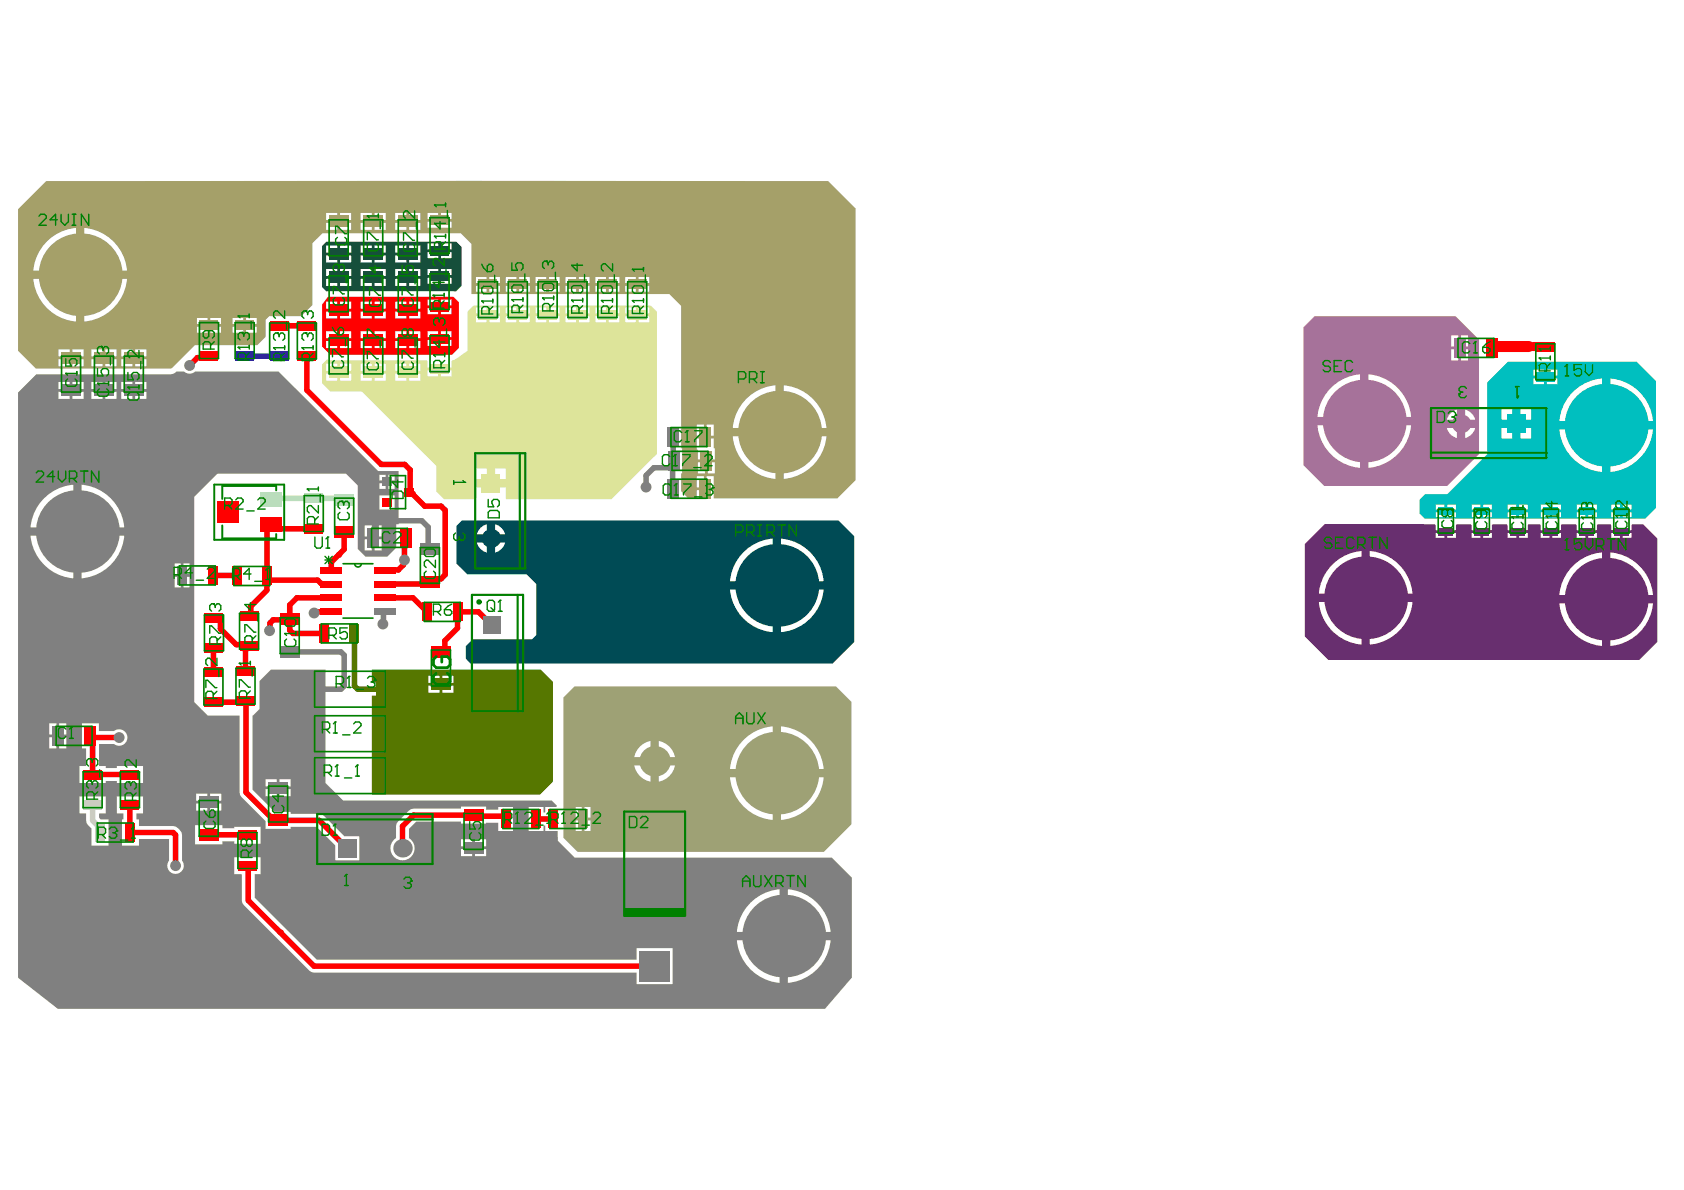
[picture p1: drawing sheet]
<svg xmlns="http://www.w3.org/2000/svg" width="297mm" height="210mm" viewBox="0 0 297 210" stroke-linecap="round" stroke-linejoin="round" font-family="sans-serif">
<path d="M3.2 69.2l3.2-3.2h23.7l.6-.1 .4-.4h1.4a1.44 1.44 0 0 0 1.9 0h14.7l17.6 17.6h3.6v9.4h-.4v4.1l-1.6 1.6h-3.8l-1.4-1.4v-11.2l-2.1-2h-22.6l-4.1 4v36.2l2.3 2.4h5.7v14l4.5 4.6v1.4h4.5v-.4h4.5l3.3 3.3v2.6h4.3v-4.2h-2.7l-3.9-3.9h-5.5v-.4h-2.8l-4-3.9v-13.1l1.3-1.1v-5l2-2h9.6v20l3.1 3.1h36.8l.9 .9-.1 .2h-1.9v1h-.3v-1h-2.6v4.3h2.6v-1h.3v1h2.2v1.7l3 3h45.3l3.6 3.5v17.6l-4.8 5.6h-135.3l-7-5.5zM23.8 67.4v1.2h2v-1.2zM18.6 67.4v1.2h2v-1.2zM12.8 67.4v1.2h1.9v-1.2zM16.1 67.4v1.2h2v-1.2zM21.4 67.4v1.2h2v-1.2zM10.3 67.4v1.2h2v-1.2zM23.8 69.1v1.3h2v-1.3zM21.4 69.1v1.3h2v-1.3zM18.6 69.1v1.3h2v-1.3zM16.1 69.1v1.3h2v-1.3zM12.8 69.1v1.3h1.9v-1.3zM10.3 69.1v1.3h2v-1.3zM68.5 83.7v1h1.1v-1zM66.9 83.7v1h1.1v-1zM68.5 85.2v1h1.1v-1zM66.9 85.2v1h1.1v-1zM66.9 87.4v2.5h2.7v-2.5zM14.4 85.5v7.5h7.5a8.2 8.2 0 0 0-7.5-7.5zM7.8 87.9a8.1 8.1 0 0 0-2.4 5.1h7.5v-7.5a8.2 8.2 0 0 0-5.1 2.4zM66.1 92.7v1.9h1.2v-1.9zM64.3 92.7v1.9h1.3v-1.9zM66.1 95.1v2h1.2v-2zM64.3 95.1v2h1.3v-2zM32.4 99.4v1.9h1v-1.9zM30.8 99.4v1.9h1.1v-1.9zM14.4 94.5v7.5a8.2 8.2 0 0 0 7.5-7.5zM5.4 94.5a8.2 8.2 0 0 0 7.5 7.5v-7.5zM32.4 101.7v1.9h1v-1.9zM30.8 101.7v1.9h1.1v-1.9zM10.4 127.6v2h1.3v-2zM8.7 127.6v2h1.2v-2zM14.5 127.6v4.4h.7v3.1h-1.2v3h4.6v-.3h2v.3h4.6v-3h-4.6v.4h-2v-.4h-1.1v-3.9h2.6a1.45 1.45 0 0 0 2-.1 1.45 1.45 0 0 0 0-2 1.45 1.45 0 0 0-2-.1h-2.7v-1.4zM10.4 130v2h1.3v-2zM8.7 130v2h1.2v-2zM49.3 137.5v1.2h2v-1.2zM46.8 137.5v1.2h2v-1.2zM49.3 139.2v1.2h2v-1.2zM46.8 139.2v1.2h2v-1.2zM37.1 140v1.2h1.9v-1.2zM34.6 140v1.2h2v-1.2zM37.1 141.7v1.3h1.9v-1.3zM34.6 141.7v1.3h2v-1.3zM70.2 144.9l-.3 .8v2.1a2.13 2.13 0 0 0-.5 3.2 2.13 2.13 0 0 0 3.2 0 2.13 2.13 0 0 0-.5-3.2v-1.6l1.3-1.3h7.9v.4h4.4v-.2h2.2v1.5h2.6v-4.3h-2.6v.5h-2.2v-.5h-4.4v.3h-8.3l-.9 .4zM34.4 145.6v3.3h4.8v-.5h2.1v.4h4.7v-3h-4.7v.3h-2.1v-.5zM14 140.5v3h1.2a2.28 2.28 0 0 0 .9 2.7v3h3v-4.7h-1.3l-.3-.2v-.8h1.1v-3zM83.8 148v1.3h1.9v-1.3zM81.3 148v1.3h2v-1.3zM83.8 149.8v1.2h1.9v-1.2zM81.3 149.8v1.2h2v-1.2zM20.6 140.5v3h1.2v1h-.3v4.7h3v-1.2h5.3v3.8a1.45 1.45 0 0 0 .2 2 1.45 1.45 0 0 0 1.9 0 1.45 1.45 0 0 0 .2-2v-4.5a1.9 1.9 0 0 0-1.6-1.6h-6v-1.2h-.4v-1h1.1v-3zM139 156.9v7.5h7.5a8.2 8.2 0 0 0-7.5-7.5zM132.4 159.2a8.1 8.1 0 0 0-2.4 5.2h7.5v-7.5a8.2 8.2 0 0 0-5.1 2.3zM139 165.8v7.6a8.2 8.2 0 0 0 7.5-7.6zM130 165.8a8.2 8.2 0 0 0 7.5 7.6v-7.6zM41.3 151.2v3h1.3v4.6l.4 .8 12 11.9 57.3 .1v2h6.3v-6.4h-6.3v2.1h-56.4l-11-10.9v-4.2h1.1v-3z" fill="#808080"/>
<path d="M3.2 36.9l4.9-5h138l4.8 4.9v47.9l-3.2 3.2h-21.8v-1.4h-3v1.4h-1.5l-1.2-1.3v-3.1h.1v-4.4h-.1v-25.1l-2.1-2.1h-35v-8.9l-1.8-1.8h-24.4l-1.8 1.7v10.9l-1.9 2h-5.7l-.6 .6v3l-1.5 1.5h-11l-4.3 4.1h-23.8l-3.1-3.1zM77.8 37.6v1h1.9v-1zM75.4 37.6v1h1.9v-1zM72.2 37.6v1.2h1.9v-1.2zM66.1 37.6v1.2h1.9v-1.2zM60 37.6v1.2h1.9v-1.2zM69.7 37.6v1.2h2v-1.2zM63.6 37.6v1.2h2v-1.2zM57.5 37.6v1.2h2v-1.2zM77.8 39.1v1.1h1.9v-1.1zM75.4 39.1v1.1h1.9v-1.1zM72.2 39.3v1.2h1.9v-1.2zM69.7 39.3v1.2h2v-1.2zM66.1 39.3v1.2h1.9v-1.2zM63.6 39.3v1.2h2v-1.2zM60 39.3v1.2h1.9v-1.2zM57.5 39.3v1.2h2v-1.2zM14.9 40.2v7.5h7.5a8.2 8.2 0 0 0-7.5-7.5zM8.3 42.6a8.1 8.1 0 0 0-2.4 5.1h7.5v-7.5a8.2 8.2 0 0 0-5.1 2.4zM112.6 48.9v1h1.9v-1zM107.4 48.9v1h1.9v-1zM102.1 48.9v1h1.9v-1zM96.8 48.9v1h1.9v-1zM91.6 48.9v1h1.9v-1zM86.3 48.9v1h1.9v-1zM110.3 48.9v1h1.9v-1zM105 48.9v1h1.9v-1zM83.9 48.9v1h1.9v-1zM99.7 48.9v1h1.9v-1zM94.5 48.9v1h1.9v-1zM89.2 48.9v1h1.9v-1zM112.6 50.4v1.1h1.9v-1.1zM110.3 50.4v1.1h1.9v-1.1zM107.4 50.4v1.1h1.9v-1.1zM105 50.4v1.1h1.9v-1.1zM102.1 50.4v1.1h1.9v-1.1zM99.7 50.4v1.1h1.9v-1.1zM96.8 50.4v1.1h1.9v-1.1zM94.5 50.4v1.1h1.9v-1.1zM91.6 50.4v1.1h1.9v-1.1zM89.2 50.4v1.1h1.9v-1.1zM86.3 50.4v1.1h1.9v-1.1zM83.9 50.4v1.1h1.9v-1.1zM14.9 49.2v7.5a8.2 8.2 0 0 0 7.5-7.5zM5.9 49.2a8.2 8.2 0 0 0 7.5 7.5v-7.5zM43.4 56.1v1h1.9v-1zM37.1 56.1v1h1.9v-1zM41 56.1v1h1.9v-1zM34.7 56.1v1h1.9v-1zM43.4 57.6v1.1h1.9v-1.1zM41 57.6v1.1h1.9v-1.1zM37.1 57.6v1.1h1.9v-1.1zM34.7 57.6v1.1h1.9v-1.1zM23.8 61.6v1.3h2v-1.3zM18.6 61.6v1.3h2v-1.3zM12.8 61.6v1.3h1.9v-1.3zM16.1 61.6v1.3h2v-1.3zM21.4 61.6v1.3h2v-1.3zM10.3 61.6v1.3h2v-1.3zM23.8 63.4v1.2h2v-1.2zM21.4 63.4v1.2h2v-1.2zM18.6 63.4v1.2h2v-1.2zM16.1 63.4v1.2h2v-1.2zM12.8 63.4v1.2h1.9v-1.2zM10.3 63.4v1.2h2v-1.2zM138.2 68v7.5h7.6a8.2 8.2 0 0 0-7.6-7.5zM131.6 70.4a8.1 8.1 0 0 0-2.3 5.1h7.5v-7.5a8.2 8.2 0 0 0-5.2 2.4zM124.6 74.9v2h1.3v-2zM122.9 74.9v2h1.3v-2zM122.9 77.3v2h.2v1.7h3v-1.9h-.2v-1.8zM124.8 81.5v2h1.3v-2zM123.1 81.5v2h1.3v-2zM138.2 77v7.5a8.2 8.2 0 0 0 7.6-7.5zM129.3 77a8.2 8.2 0 0 0 7.5 7.5v-7.5zM124.6 84v2h1.3v-2zM122.9 84v2h1.3v-2z" fill="#a5a069"/>
<path d="M56.8 64.3l.9-.9 .6 .2h17l.1 1.2h4.3v-1.2l.8-.3 2-1.4v-7l1-1h31.3l1.1 1v25.2l-8 8h-18.6l-.1-2.1h-5.2l-.1 2.1h-5.6l-1.3-1.4v-4.5l-13.2-13.1h-5.5l-1.5-1.5zM112.6 54.2v1.1h1.9v-1.1zM107.4 54.2v1.1h1.9v-1.1zM102.1 54.2v1.1h1.9v-1.1zM96.8 54.2v1.1h1.9v-1.1zM91.6 54.2v1.1h1.9v-1.1zM86.3 54.2v1.1h1.9v-1.1zM110.3 54.2v1.1h1.9v-1.1zM105 54.2v1.1h1.9v-1.1zM83.9 54.2v1.1h1.9v-1.1zM99.7 54.2v1.1h1.9v-1.1zM94.5 54.2v1.1h1.9v-1.1zM89.2 54.2v1.1h1.9v-1.1zM112.6 55.8v1h1.9v-1zM110.3 55.8v1h1.9v-1zM107.4 55.8v1h1.9v-1zM105 55.8v1h1.9v-1zM102.1 55.8v1h1.9v-1zM99.7 55.8v1h1.9v-1zM96.8 55.8v1h1.9v-1zM94.5 55.8v1h1.9v-1zM91.6 55.8v1h1.9v-1zM89.2 55.8v1h1.9v-1zM86.3 55.8v1h1.9v-1zM83.9 55.8v1h1.9v-1zM72.2 64.2v1.2h1.9v-1.2zM66.1 64.2v1.2h1.9v-1.2zM60 64.2v1.2h1.9v-1.2zM69.7 64.2v1.2h2v-1.2zM63.6 64.2v1.2h2v-1.2zM57.5 64.2v1.2h2v-1.2zM77.8 65.3v1.1h1.9v-1.1zM75.4 65.3v1.1h1.9v-1.1zM72.2 65.9v1.3h1.9v-1.3zM69.7 65.9v1.3h2v-1.3zM66.1 65.9v1.3h1.9v-1.3zM63.6 65.9v1.3h2v-1.3zM60 65.9v1.3h1.9v-1.3zM57.5 65.9v1.3h2v-1.3zM87.3 82.6v1.9h1.9v-1.9zM84 82.6v1.9h1.9v-1.9z" fill="#dde49a"/>
<path d="M80.5 92.8l1-1h66.4l2.8 2.8v18.6l-3.8 3.8h-63.9l-.8-.8v-2.2l1.2-1.2h10.5l.7-.8v-9l-1.7-1.7h-10.5l-1.9-1.9zM87.3 92.5v1.7h1.8a2.58 2.58 0 0 0-1.8-1.7zM84.7 93.1l-.6 1.1h1.8v-1.7zM87.3 95.7v1.8a2.58 2.58 0 0 0 1.8-1.8zM84.1 95.7a2.58 2.58 0 0 0 1.8 1.8v-1.8zM137.8 95v7.5h7.5a8.2 8.2 0 0 0-7.5-7.5zM131.1 97.4a8.1 8.1 0 0 0-2.3 5.1h7.5v-7.5a8.2 8.2 0 0 0-5.2 2.4zM137.8 104v7.5a8.2 8.2 0 0 0 7.5-7.5zM128.8 104a8.2 8.2 0 0 0 7.5 7.5v-7.5z" fill="#004b55"/>
<path d="M65.6 118.1h29.8l2.1 2.2v17.6l-2.4 2.3h-29.5v-17.5h1.9a1.14 1.14 0 0 0 1.1-1.1 1.14 1.14 0 0 0-1.1-1.2h-1.9zM78 119.2v1.3h2v-1.3zM75.6 119.2v1.3h1.9v-1.3zM78 120.9v1.3h2v-1.3zM75.6 120.9v1.3h1.9v-1.3z" fill="#567700"/>
<path d="M56.8 43.4l.8-.8h22.9l.9 1v6.8l-1 1h-22.8l-.8-.8zM77.8 42.9v1.1h1.9v-1.1zM75.4 42.9v1.1h1.9v-1.1zM72.2 43.3v1.3h1.9v-1.3zM66.1 43.3v1.3h1.9v-1.3zM60 43.3v1.3h1.9v-1.3zM69.7 43.3v1.3h2v-1.3zM63.6 43.3v1.3h2v-1.3zM57.5 43.3v1.3h2v-1.3zM77.8 44.5v1h1.9v-1zM75.4 44.5v1h1.9v-1zM72.2 45.1v1.2h1.9v-1.2zM69.7 45.1v1.2h2v-1.2zM66.1 45.1v1.2h1.9v-1.2zM63.6 45.1v1.2h2v-1.2zM60 45.1v1.2h1.9v-1.2zM57.5 45.1v1.2h2v-1.2zM77.8 47.5v1h1.9v-1zM75.4 47.5v1h1.9v-1zM72.2 47.5v1.2h1.9v-1.2zM66.1 47.5v1.2h1.9v-1.2zM60 47.5v1.2h1.9v-1.2zM69.7 47.5v1.2h2v-1.2zM63.6 47.5v1.2h2v-1.2zM57.5 47.5v1.2h2v-1.2zM77.8 49v1.1h1.9v-1.1zM75.4 49v1.1h1.9v-1.1zM72.2 49.2v1.2h1.9v-1.2zM69.7 49.2v1.2h2v-1.2zM66.1 49.2v1.2h1.9v-1.2zM63.6 49.2v1.2h2v-1.2zM60 49.2v1.2h1.9v-1.2zM57.5 49.2v1.2h2v-1.2z" fill="#164f3b"/>
<path d="M99.4 123l1.9-1.9h46.2l2.7 2.7v21.6l-4.9 4.9h-43.4l-2.5-2.5zM116.2 130.7v2.9h2.9a3.7 3.7 0 0 0-2.9-2.9zM112.9 131.7l-.5 .5-.5 1.4h2.8v-2.9l-1.3 .5zM137.8 128.1v7.5h7.5a8.2 8.2 0 0 0-7.5-7.5zM131.1 130.5a8.1 8.1 0 0 0-2.3 5.1h7.5v-7.5a8.2 8.2 0 0 0-5.2 2.4zM116.2 135v2.9a3.7 3.7 0 0 0 2.9-2.9zM111.9 135a3.7 3.7 0 0 0 2.8 2.9v-2.9zM103.1 142.3v1.9h1.1v-1.9zM101.5 142.3v1.9h1.1v-1.9zM137.8 137.1v7.5a8.2 8.2 0 0 0 7.5-7.5zM128.8 137.1a8.2 8.2 0 0 0 7.5 7.5v-7.5zM103.1 144.7v1.9h1.1v-1.9zM101.5 144.7v1.9h1.1v-1.9z" fill="#9ea175"/>
<path d="M230.2 95.9l3.5-3.5 19.4 .1 .1 .2v.8h3.6v-.9l.2-.1h2.4l.2 .2v.8h3.6v-.9l.1-.1h2.5l.1 .2v.8h3.6v-.9l.1-.1h2l.2 .2v.8h3.5v-.9l.2-.1h2.5l.1 .2v.8h3.6v-.9l.1-.1h2.3l.1 .2v.8h3.6v-.9l.1-.1h1.9l2.5 2.5v18.2l-3.1 3.2h-54.9l-4.1-4.1zM286.2 94v.9h1.6v-.9zM284.2 94v.9h1.5v-.9zM280.1 94v.9h1.6v-.9zM278.1 94v.9h1.6v-.9zM273.8 94v.9h1.5v-.9zM271.8 94v.9h1.5v-.9zM268 94v.9h1.5v-.9zM265.9 94v.9h1.6v-.9zM261.6 94v.9h1.6v-.9zM259.6 94v.9h1.5v-.9zM255.3 94v.9h1.5v-.9zM253.2 94v.9h1.6v-.9zM241.6 97.2v7.5h7.6a8.3 8.3 0 0 0-7.6-7.5zM234.6 100a8.2 8.2 0 0 0-2 4.7h7.6v-7.5a8.2 8.2 0 0 0-5.6 2.8zM284 97.4v7.6h7.6a8.3 8.3 0 0 0-7.6-7.6zM277.1 100.2a8.2 8.2 0 0 0-2.1 4.8h7.6v-7.6a8.2 8.2 0 0 0-5.5 2.8zM241.6 106.2v7.5a8.3 8.3 0 0 0 7.6-7.5zM232.6 106.2a8.3 8.3 0 0 0 7.6 7.5v-7.5zM284 106.4v7.5a8.3 8.3 0 0 0 7.6-7.5zM275 106.4a8.3 8.3 0 0 0 7.6 7.5v-7.5z" fill="#682f6f"/>
<path d="M262.3 67.5l3.7-3.7h22.7l3.4 3.4v22.4l-1.9 1.9h-38.9l-.9-.9v-2.4l1-1h3.9l7-7.1zM272.8 65.2v1h1.9v-1zM270.5 65.2v1h1.8v-1zM272.8 66.7v1.1h1.9v-1.1zM270.5 66.7v1.1h1.8v-1.1zM268.2 72.2v1.8h1.9v-1.8zM264.9 72.2v1.8h1.8v-1.8zM284 66.8v7.5h7.6a8.3 8.3 0 0 0-7.6-7.5zM277.1 69.5a8.2 8.2 0 0 0-2.1 4.8h7.6v-7.5a8.2 8.2 0 0 0-5.5 2.7zM268.2 75.5v1.9h1.9v-1.9zM264.9 75.5v1.9h1.8v-1.9zM284 75.7v7.6a8.3 8.3 0 0 0 7.6-7.6zM275 75.7a8.3 8.3 0 0 0 7.6 7.6v-7.6zM286.2 89v.9h1.6v-.9zM280.1 89v.9h1.6v-.9zM273.8 89v.9h1.5v-.9zM268 89v.9h1.5v-.9zM261.6 89v.9h1.6v-.9zM255.3 89v.9h1.5v-.9zM284.2 89v.9h1.5v-.9zM265.9 89v.9h1.6v-.9zM253.2 89v.9h1.6v-.9zM271.8 89v.9h1.5v-.9zM259.6 89v.9h1.5v-.9zM278.1 89v.9h1.6v-.9zM286.2 90.4v.8h1.6v-.8zM284.2 90.4v.8h1.5v-.8zM280.1 90.4v.8h1.6v-.8zM278.1 90.4v.8h1.6v-.8zM273.8 90.4v.8h1.5v-.8zM271.8 90.4v.8h1.5v-.8zM268 90.4v.8h1.5v-.8zM265.9 90.4v.8h1.6v-.8zM261.6 90.4v.8h1.6v-.8zM259.6 90.4v.8h1.5v-.8zM255.3 90.4v.8h1.5v-.8zM253.2 90.4v.8h1.6v-.8z" fill="#00bfbf"/>
<path d="M229.9 57.7l2-1.9h24.8l4.2 4.1v20.2l-5.6 5.6h-21.7l-3.7-3.6zM257.7 59.2v1.9h1.3v-1.9zM256 59.2v1.9h1.2v-1.9zM257.7 61.6v2h1.3v-2zM256 61.6v2h1.2v-2zM241.4 66v7.5h7.5a8.3 8.3 0 0 0-7.5-7.5zM234.4 68.8a8.2 8.2 0 0 0-2 4.7h7.5v-7.5a8.2 8.2 0 0 0-5.5 2.8zM258.4 72.3v1.7h1.8a2.45 2.45 0 0 0-1.8-1.7zM255.6 73.2l-.4 .8h1.8v-1.7l-.9 .4zM258.4 75.5v1.8a2.45 2.45 0 0 0 1.8-1.8zM255.2 75.5a2.45 2.45 0 0 0 1.8 1.8v-1.8zM241.4 75v7.5a8.3 8.3 0 0 0 7.5-7.5zM232.4 75a8.3 8.3 0 0 0 7.5 7.5v-7.5z" fill="#a6729a"/>
<path d="M57.8 52.4h22.2l.9 .9v8.1l-1.2 1.2h-21.4l-1.5-1.5v-7.4zM77.8 52.8v1.1h1.9v-1.1zM75.4 52.8v1.1h1.9v-1.1zM72.2 53.2v1.3h1.9v-1.3zM66.1 53.2v1.3h1.9v-1.3zM60 53.2v1.3h1.9v-1.3zM69.7 53.2v1.3h2v-1.3zM63.6 53.2v1.3h2v-1.3zM57.5 53.2v1.3h2v-1.3zM77.8 54.4v1h1.9v-1zM75.4 54.4v1h1.9v-1zM72.2 54.9v1.3h1.9v-1.3zM69.7 54.9v1.3h2v-1.3zM66.1 54.9v1.3h1.9v-1.3zM63.6 54.9v1.3h2v-1.3zM60 54.9v1.3h1.9v-1.3zM57.5 54.9v1.3h2v-1.3zM77.8 58.4v1.1h1.9v-1.1zM75.4 58.4v1.1h1.9v-1.1zM72.2 58.4v1.3h1.9v-1.3zM66.1 58.4v1.3h1.9v-1.3zM60 58.4v1.3h1.9v-1.3zM69.7 58.4v1.3h2v-1.3zM63.6 58.4v1.3h2v-1.3zM57.5 58.4v1.3h2v-1.3zM77.8 60v1h1.9v-1zM75.4 60v1h1.9v-1zM72.2 60.1v1.3h1.9v-1.3zM69.7 60.1v1.3h2v-1.3zM66.1 60.1v1.3h1.9v-1.3zM63.6 60.1v1.3h2v-1.3zM60 60.1v1.3h1.9v-1.3zM57.5 60.1v1.3h2v-1.3z" fill="#f00"/>
<path d="M118.6 77.1l.1 .1v4l.1 .1M66.3 94.4v-2l.6-.5h7.5l1.1 1.1v3.6M114 85.9h.1M118.1 82.5h-2.8l-1.3 1.4v2M118.6 82.5v2.9l.1 .1M60.7 115.6v5.4l-.6 .6h-4.1M67.9 107.9h-.3v2.1l-.1 .1" fill="none" stroke="#808080" stroke-width=".97"/>
<path d="M54.1 62.8v6l13.1 13.1h4.2l1 1v3.9M55.3 93.3h-6.1l-1.4-.8-.7 .7v10.9l-2.9 2.9v1.4l-.3 .3M74.9 89.3h2.9l.7 .7v11.4l-.7 .7h-1.5l-.9 .9M47.1 102l.3 .3h8.6l.7 .7h1.7M51 109.3h-2.8l-.6 .6-.1 1.3M80.7 107.9v2.9l-2.2 2.2v1.9M16 129.8l.3 .4v6.4h6.6M16.2 130.1h4.8M37.6 123.9h5.8v15.9l4.9 4.9h8l4.9 4.9M83.5 143.8h-10.5l-2 1.9v3.9M89.2 144.3v.9M49.4 164.4l6 6h60.1" fill="none" stroke="#f00" stroke-width=".97"/>
<path d="M16.3 142v2.7l1.3 1.3" fill="none" stroke="#c3cfcd" stroke-width=".97"/>
<path d="M54.5 93.3h.8" fill="none" stroke="#f00" stroke-width=".49"/>
<path d="M62.5 111.7v9.3l.6 .6h4.4" fill="none" stroke="#567700" stroke-width=".97"/>
<circle cx="72.7" cy="87.1" r=".49" fill="#f00"/>
<path d="M72.1 94.9l-.8 .8v3.1l-.1 .2v.6l-.9 .9-2.4 .1M72.4 86.8l2.5 2.5M37.5 101.5h4.1l.1 .1M37.7 109h.9l.3 .3v1.6l2.8 2.8h1.9l.3 .3M37.7 114.3l-.1 .1v4.1M43.4 114.7l-.1 3.7M67.9 103h7.5M80.7 107.9h3.7l2.4 2.4M22.9 142v5.1" fill="none" stroke="#f00" stroke-width=".97"/>
<path d="M66.3 94.4l-.5 .5M75.5 96.6l.3 .3" fill="none" stroke="#808080" stroke-width=".97"/>
<circle cx="49.4" cy="164.4" r=".49" fill="#f00"/>
<path d="M43.6 152.7l.2 .3v5.8l5.6 5.6" fill="none" stroke="#f00" stroke-width=".97"/>
<circle cx="37.1" cy="101.9" r=".49" fill="#f00"/>
<path d="M36.9 62.8l-.4 .3h-1.7l-1.4 1.4M51.1 109.2l-.1 .1M58.4 105.4h-6l-1.3 1.3v4.5l.6 .5h5.4M58.4 107.9h-2.5l-.2 .2h-.3M30.5 146.8h-7.5v.4l-.1-.1M83.6 144h5.3l.3 .3M94.6 144.5h2.9" fill="none" stroke="#f00" stroke-width=".97"/>
<path d="M51.1 115h9l.6 .6" fill="none" stroke="#808080" stroke-width=".97"/>
<path d="M17.6 146v.8" fill="none" stroke="#c3cfcd" stroke-width=".97"/>
<path d="M269.7 61.1h-6.4l-.1 .3" fill="none" stroke="#f00" stroke-width="1.9"/>
<path d="M270.4 61.1h2.2" fill="none" stroke="#f00" stroke-width="1.6"/>
<circle cx="33.4" cy="64.5" r=".49" fill="#f00"/>
<path d="M59.7 97.9l-1.3 1.3v1.4" fill="none" stroke="#f00" stroke-width=".97"/>
<circle cx="59.7" cy="97.9" r=".49" fill="#f00"/>
<path d="M49.3 57.5h4.8M60.7 93.9v3l-1 1M67.9 105.4h4.9l2.5 2.5M30.5 146.8l.5 .5v5.4M36.8 147.2h6.8v.1M83.5 143.8l-.2 .2" fill="none" stroke="#f00" stroke-width=".97"/>
<path d="M15.1 92.3l-1.4 1.5M138.2 165.1l-.2 .3" fill="none" stroke="#808080" stroke-width=".97"/>
<path d="M14.1 48.5l1 .9" fill="none" stroke="#a5a069" stroke-width=".49"/>
<path d="M48.3 88.2l.2-.3h12l.2 .3" fill="none" stroke="#b6d9b2" stroke-width=".97"/>
<path d="M43.2 62.8h6.1" fill="none" stroke="#00f" stroke-width=".97"/>
<path d="M137 136.4l-.7 .7" fill="none" stroke="#9ea175" stroke-width=".97"/>
<circle cx="67.5" cy="110.1" r=".96" fill="#808080"/>
<g fill="#682f6f">
<circle cx="271.7" cy="112.8" r=".96"/>
<circle cx="253.9" cy="107.2" r=".96"/>
</g>
<g fill="#808080">
<circle cx="19.9" cy="163" r=".96"/>
<circle cx="86.9" cy="157.4" r=".96"/>
<circle cx="48.8" cy="121.8" r=".96"/>
<circle cx="52.2" cy="124.4" r=".96"/>
<circle cx="46.9" cy="131.9" r=".96"/>
</g>
<circle cx="260.8" cy="103.7" r=".96" fill="#682f6f"/>
<g fill="#808080">
<circle cx="18" cy="113" r=".96"/>
<circle cx="21" cy="130.1" r=".96"/>
<circle cx="47.5" cy="111.2" r=".96"/>
<circle cx="71.3" cy="98.8" r=".96"/>
<circle cx="55.4" cy="108.1" r=".96"/>
<circle cx="31" cy="152.7" r=".96"/>
<circle cx="114" cy="85.9" r=".96"/>
<circle cx="49.1" cy="128.1" r=".96"/>
<circle cx="33.4" cy="64.5" r=".96"/>
<circle cx="13.7" cy="93.8" r="7.3"/>
</g>
<circle cx="14.1" cy="48.5" r="7.3" fill="#a5a069"/>
<g fill="#808080">
<path d="M59.6 148h3.3v3.3h-3.3z" fill-rule="evenodd"/>
<path d="M112.8 167.7h5.4v5.4h-5.4z" fill-rule="evenodd"/>
</g>
<g fill="#808080">
<circle cx="71" cy="149.6" r="1.63"/>
<circle cx="138.2" cy="165.1" r="7.3"/>
</g>
<g fill="#9ea175">
<circle cx="137" cy="136.4" r="7.3"/>
<circle cx="115.5" cy="134.3" r="2.69"/>
</g>
<circle cx="86.8" cy="120.1" r="1.53" fill="#567700"/>
<circle cx="86.8" cy="115.2" r="1.53" fill="#004b55"/>
<path d="M85.3 108.8h3v3.1h-3z" fill-rule="evenodd" fill="#808080"/>
<g fill="#682f6f">
<circle cx="283.3" cy="105.7" r="7.3"/>
<circle cx="240.9" cy="105.4" r="7.3"/>
</g>
<g fill="#004b55">
<circle cx="137" cy="103.3" r="7.3"/>
<circle cx="86.6" cy="95" r="1.63"/>
</g>
<path d="M85 83.6h3.2v3.3h-3.2z" fill-rule="evenodd" fill="#dde49a"/>
<circle cx="137.5" cy="76.2" r="7.3" fill="#a5a069"/>
<circle cx="283.3" cy="75" r="7.3" fill="#00bfbf"/>
<path d="M265.8 73.1h3.3v3.3h-3.3z" fill-rule="evenodd" fill="#00bfbf"/>
<g fill="#a6729a">
<circle cx="257.7" cy="74.8" r="1.63"/>
<circle cx="240.6" cy="74.3" r="7.3"/>
</g>
<path d="M56.3 110.1h1.7v3.3h-1.7z" fill-rule="evenodd" fill="#f00"/>
<g fill="#567700">
<path d="M61.7 110.1h1.6v3.3h-1.6z" fill-rule="evenodd"/>
<path d="M76 119.7h3.5v2h-3.5z" fill-rule="evenodd"/>
</g>
<path d="M76 113.9h3.5v2.1h-3.5z" fill-rule="evenodd" fill="#f00"/>
<path d="M284.7 93.1h2.6v1.3h-2.6z" fill-rule="evenodd" fill="#682f6f"/>
<path d="M284.7 89.5h2.6v1.2h-2.6z" fill-rule="evenodd" fill="#00bfbf"/>
<path d="M278.6 93.1h2.6v1.3h-2.6z" fill-rule="evenodd" fill="#682f6f"/>
<path d="M278.6 89.5h2.6v1.2h-2.6z" fill-rule="evenodd" fill="#00bfbf"/>
<path d="M272.3 93.1h2.6v1.3h-2.6z" fill-rule="evenodd" fill="#682f6f"/>
<path d="M272.3 89.5h2.6v1.2h-2.6z" fill-rule="evenodd" fill="#00bfbf"/>
<path d="M266.4 93.1h2.6v1.3h-2.6z" fill-rule="evenodd" fill="#682f6f"/>
<path d="M266.4 89.5h2.6v1.2h-2.6z" fill-rule="evenodd" fill="#00bfbf"/>
<path d="M260.1 93.1h2.6v1.3h-2.6z" fill-rule="evenodd" fill="#682f6f"/>
<path d="M260.1 89.5h2.6v1.2h-2.6z" fill-rule="evenodd" fill="#00bfbf"/>
<path d="M253.7 93.1h2.6v1.3h-2.6z" fill-rule="evenodd" fill="#682f6f"/>
<path d="M253.7 89.5h2.6v1.2h-2.6z" fill-rule="evenodd" fill="#00bfbf"/>
<path d="M271 60.3h3.2v1.6h-3.2z" fill-rule="evenodd" fill="#f00"/>
<path d="M271 65.7h3.2v1.6h-3.2z" fill-rule="evenodd" fill="#00bfbf"/>
<path d="M256.5 59.6h2v3.5h-2z" fill-rule="evenodd" fill="#a6729a"/>
<path d="M262.2 59.6h2v3.5h-2z" fill-rule="evenodd" fill="#f00"/>
<path d="M117.6 75.4h2v3.4h-2z" fill-rule="evenodd" fill="#808080"/>
<g fill="#a5a069">
<path d="M123.4 75.4h2v3.4h-2z" fill-rule="evenodd"/>
<path d="M123.6 79.6h2v3.4h-2z" fill-rule="evenodd"/>
</g>
<g fill="#808080">
<path d="M117.8 79.6h2v3.4h-2z" fill-rule="evenodd"/>
<path d="M117.6 84.5h2v3.4h-2z" fill-rule="evenodd"/>
</g>
<path d="M123.4 84.5h2v3.4h-2z" fill-rule="evenodd" fill="#a5a069"/>
<path d="M102 142.8h1.7v3.3h-1.7z" fill-rule="evenodd" fill="#9ea175"/>
<g fill="#f00">
<path d="M96.7 142.8h1.6v3.3h-1.6z" fill-rule="evenodd"/>
<path d="M93.7 142.8h1.7v3.3h-1.7z" fill-rule="evenodd"/>
<path d="M88.4 142.8h1.6v3.3h-1.6z" fill-rule="evenodd"/>
<path d="M47.3 143.7h3.5v2h-3.5z" fill-rule="evenodd"/>
</g>
<path d="M47.3 137.9h3.5v2.1h-3.5z" fill-rule="evenodd" fill="#808080"/>
<g fill="#f00">
<path d="M42 151.9h3.3v1.6h-3.3z" fill-rule="evenodd"/>
<path d="M42 146.5h3.3v1.6h-3.3z" fill-rule="evenodd"/>
<path d="M35.1 146.2h3.4v2h-3.4z" fill-rule="evenodd"/>
</g>
<path d="M35.1 140.5h3.4v2h-3.4z" fill-rule="evenodd" fill="#808080"/>
<path d="M16.8 145.2h1.7v3.3h-1.7z" fill-rule="evenodd" fill="#c3cfcd"/>
<g fill="#f00">
<path d="M22.2 145.2h1.6v3.3h-1.6z" fill-rule="evenodd"/>
<path d="M21.3 141.2h3.3v1.6h-3.3z" fill-rule="evenodd"/>
<path d="M21.3 135.8h3.3v1.6h-3.3z" fill-rule="evenodd"/>
</g>
<path d="M14.7 141.2h3.3v1.6h-3.3z" fill-rule="evenodd" fill="#c3cfcd"/>
<g fill="#f00">
<path d="M14.7 135.8h3.3v1.6h-3.3z" fill-rule="evenodd"/>
<path d="M49.4 108.2h3.4v2h-3.4z" fill-rule="evenodd"/>
</g>
<path d="M49.4 114h3.4v2h-3.4z" fill-rule="evenodd" fill="#808080"/>
<g fill="#f00">
<path d="M42.3 107.8h3.3v1.7h-3.3z" fill-rule="evenodd"/>
<path d="M42.3 113.2h3.3v1.6h-3.3z" fill-rule="evenodd"/>
<path d="M41.7 117.5h3.2v1.7h-3.2z" fill-rule="evenodd"/>
<path d="M41.7 122.9h3.2v1.6h-3.2z" fill-rule="evenodd"/>
<path d="M36 117.7h3.3v1.6h-3.3z" fill-rule="evenodd"/>
<path d="M36 123.1h3.3v1.6h-3.3z" fill-rule="evenodd"/>
<path d="M36.1 108.1h3.3v1.7h-3.3z" fill-rule="evenodd"/>
<path d="M36.1 113.5h3.3v1.6h-3.3z" fill-rule="evenodd"/>
<path d="M40.9 100h1.6v3.2h-1.6z" fill-rule="evenodd"/>
<path d="M46.3 100h1.6v3.2h-1.6z" fill-rule="evenodd"/>
<path d="M36.7 99.9h1.6v3.2h-1.6z" fill-rule="evenodd"/>
</g>
<path d="M31.3 99.9h1.6v3.2h-1.6z" fill-rule="evenodd" fill="#808080"/>
<path d="M14.9 128.1h2.1v3.4h-2.1z" fill-rule="evenodd" fill="#f00"/>
<path d="M9.2 128.1h2v3.4h-2z" fill-rule="evenodd" fill="#808080"/>
<path d="M66.3 133.6h2.4v6.4h-2.4z" fill-rule="evenodd" fill="#567700"/>
<path d="M54.8 133.6h2.4v6.4h-2.4z" fill-rule="evenodd" fill="#808080"/>
<path d="M66.3 126.2h2.4v6.4h-2.4z" fill-rule="evenodd" fill="#567700"/>
<path d="M54.8 126.2h2.4v6.4h-2.4z" fill-rule="evenodd" fill="#808080"/>
<path d="M66.3 118.4h2.4v6.4h-2.4z" fill-rule="evenodd" fill="#567700"/>
<path d="M54.8 118.4h2.4v6.4h-2.4z" fill-rule="evenodd" fill="#808080"/>
<g fill="#f00">
<path d="M79.9 106.3h1.6v3.3h-1.6z" fill-rule="evenodd"/>
<path d="M74.5 106.3h1.6v3.3h-1.6z" fill-rule="evenodd"/>
</g>
<path d="M74.1 95.9h3.5v2h-3.5z" fill-rule="evenodd" fill="#808080"/>
<g fill="#f00">
<path d="M74.1 101.6h3.5v2h-3.5z" fill-rule="evenodd"/>
<path d="M67.4 87.9h1.7v1.5h-1.7z" fill-rule="evenodd"/>
<path d="M71.3 86.1h1.7v1.5h-1.7z" fill-rule="evenodd"/>
</g>
<path d="M67.4 84.2h1.7v1.5h-1.7z" fill-rule="evenodd" fill="#808080"/>
<path d="M59 92.9h3.4v2h-3.4z" fill-rule="evenodd" fill="#f00"/>
<path d="M59 87.1h3.4v2.1h-3.4z" fill-rule="evenodd" fill="#b6d9b2"/>
<path d="M53.7 92.5h3.3v1.6h-3.3z" fill-rule="evenodd" fill="#f00"/>
<path d="M53.7 87.1h3.3v1.6h-3.3z" fill-rule="evenodd" fill="#b6d9b2"/>
<g fill="#f00">
<path d="M38.2 88.4h3.9v3.9h-3.9z" fill-rule="evenodd"/>
<path d="M45.9 91.3h3.8v2.5h-3.8z" fill-rule="evenodd"/>
</g>
<path d="M45.9 86.9h3.8v2.5h-3.8z" fill-rule="evenodd" fill="#b6d9b2"/>
<path d="M105.5 54.7h3.3v1.6h-3.3z" fill-rule="evenodd" fill="#dde49a"/>
<path d="M105.5 49.4h3.3v1.6h-3.3z" fill-rule="evenodd" fill="#a5a069"/>
<path d="M100.2 54.7h3.3v1.6h-3.3z" fill-rule="evenodd" fill="#dde49a"/>
<path d="M100.2 49.4h3.3v1.6h-3.3z" fill-rule="evenodd" fill="#a5a069"/>
<path d="M89.7 54.7h3.3v1.6h-3.3z" fill-rule="evenodd" fill="#dde49a"/>
<path d="M89.7 49.4h3.3v1.6h-3.3z" fill-rule="evenodd" fill="#a5a069"/>
<path d="M84.4 54.7h3.3v1.6h-3.3z" fill-rule="evenodd" fill="#dde49a"/>
<path d="M84.4 49.4h3.3v1.6h-3.3z" fill-rule="evenodd" fill="#a5a069"/>
<path d="M75.9 53.3h3.3v1.6h-3.3z" fill-rule="evenodd" fill="#f00"/>
<path d="M75.9 47.9h3.3v1.7h-3.3z" fill-rule="evenodd" fill="#164f3b"/>
<path d="M70.2 53.7h3.5v2h-3.5z" fill-rule="evenodd" fill="#f00"/>
<path d="M70.2 47.9h3.5v2.1h-3.5z" fill-rule="evenodd" fill="#164f3b"/>
<path d="M64.1 53.7h3.5v2h-3.5z" fill-rule="evenodd" fill="#f00"/>
<path d="M64.1 47.9h3.5v2.1h-3.5z" fill-rule="evenodd" fill="#164f3b"/>
<path d="M75.9 58.9h3.3v1.6h-3.3z" fill-rule="evenodd" fill="#f00"/>
<path d="M75.9 64.3h3.3v1.6h-3.3z" fill-rule="evenodd" fill="#dde49a"/>
<path d="M70.2 58.9h3.5v2h-3.5z" fill-rule="evenodd" fill="#f00"/>
<path d="M70.2 64.7h3.5v2h-3.5z" fill-rule="evenodd" fill="#dde49a"/>
<path d="M64.1 58.9h3.5v2h-3.5z" fill-rule="evenodd" fill="#f00"/>
<path d="M64.1 64.7h3.5v2h-3.5z" fill-rule="evenodd" fill="#dde49a"/>
<path d="M58 53.7h3.5v2h-3.5z" fill-rule="evenodd" fill="#f00"/>
<g fill="#164f3b">
<path d="M58 47.9h3.5v2.1h-3.5z" fill-rule="evenodd"/>
<path d="M58 43.8h3.5v2h-3.5z" fill-rule="evenodd"/>
</g>
<path d="M58 38h3.5v2.1h-3.5z" fill-rule="evenodd" fill="#a5a069"/>
<g fill="#f00">
<path d="M52.5 62h3.3v1.6h-3.3z" fill-rule="evenodd"/>
<path d="M52.5 56.6h3.3v1.7h-3.3z" fill-rule="evenodd"/>
<path d="M47.6 56.6h3.3v1.7h-3.3z" fill-rule="evenodd"/>
</g>
<g fill="#00f">
<path d="M47.6 62h3.3v1.6h-3.3z" fill-rule="evenodd"/>
<path d="M41.5 61.9h3.3v1.7h-3.3z" fill-rule="evenodd"/>
</g>
<path d="M41.5 56.6h3.3v1.6h-3.3z" fill-rule="evenodd" fill="#a5a069"/>
<path d="M35.2 61.9h3.3v1.7h-3.3z" fill-rule="evenodd" fill="#f00"/>
<g fill="#a5a069">
<path d="M35.2 56.6h3.3v1.6h-3.3z" fill-rule="evenodd"/>
<path d="M21.9 62.1h3.4v2h-3.4z" fill-rule="evenodd"/>
</g>
<path d="M21.9 67.9h3.4v2h-3.4z" fill-rule="evenodd" fill="#808080"/>
<path d="M10.8 62.1h3.5v2h-3.5z" fill-rule="evenodd" fill="#a5a069"/>
<path d="M10.8 67.9h3.5v2h-3.5z" fill-rule="evenodd" fill="#808080"/>
<path d="M16.6 62.1h3.5v2h-3.5z" fill-rule="evenodd" fill="#a5a069"/>
<path d="M16.6 67.9h3.5v2h-3.5z" fill-rule="evenodd" fill="#808080"/>
<path d="M81.8 142.8h3.5v2h-3.5z" fill-rule="evenodd" fill="#f00"/>
<path d="M81.8 148.5h3.5v2h-3.5z" fill-rule="evenodd" fill="#808080"/>
<path d="M70.6 93.2h2v3.4h-2z" fill-rule="evenodd" fill="#f00"/>
<g fill="#808080">
<path d="M64.8 93.2h2v3.4h-2z" fill-rule="evenodd"/>
<path d="M66 107.3h3.8v1.1h-3.8z" fill-rule="evenodd"/>
</g>
<g fill="#a5a069">
<path d="M64.1 38h3.5v2.1h-3.5z" fill-rule="evenodd"/>
<path d="M110.8 49.4h3.2v1.6h-3.2z" fill-rule="evenodd"/>
<path d="M75.9 38h3.3v1.7h-3.3z" fill-rule="evenodd"/>
<path d="M70.2 38h3.5v2.1h-3.5z" fill-rule="evenodd"/>
<path d="M95 49.4h3.2v1.6h-3.2z" fill-rule="evenodd"/>
</g>
<g fill="#164f3b">
<path d="M64.1 43.8h3.5v2h-3.5z" fill-rule="evenodd"/>
<path d="M75.9 43.4h3.3v1.6h-3.3z" fill-rule="evenodd"/>
<path d="M70.2 43.8h3.5v2h-3.5z" fill-rule="evenodd"/>
</g>
<g fill="#dde49a">
<path d="M95 54.7h3.2v1.6h-3.2z" fill-rule="evenodd"/>
<path d="M110.8 54.7h3.2v1.6h-3.2z" fill-rule="evenodd"/>
<path d="M58 64.7h3.5v2h-3.5z" fill-rule="evenodd"/>
</g>
<g fill="#f00">
<path d="M58 58.9h3.5v2h-3.5z" fill-rule="evenodd"/>
<path d="M56.5 100h3.8v1.1h-3.8z" fill-rule="evenodd"/>
<path d="M56.5 102.5h3.8v1h-3.8z" fill-rule="evenodd"/>
<path d="M56.5 104.9h3.8v1.1h-3.8z" fill-rule="evenodd"/>
<path d="M56.5 107.3h3.8v1.1h-3.8z" fill-rule="evenodd"/>
<path d="M66 104.9h3.8v1.1h-3.8z" fill-rule="evenodd"/>
<path d="M66 102.5h3.8v1h-3.8z" fill-rule="evenodd"/>
<path d="M66 100h3.8v1.1h-3.8z" fill-rule="evenodd"/>
</g>
<g fill="none" stroke="#008000" stroke-width=".29">
<path d="M58.1 38.8h3.3v6.3h-3.3zM64.1 38.8h3.4v6.3h-3.4zM70.2 38.8h3.4v6.3h-3.4zM75.9 38.4h3.3v6.3h-3.3zM35.2 56.9h3.3v6.3h-3.3zM41.5 56.9h3.3v6.3h-3.3zM47.6 57h3.3v6.3h-3.3zM52.4 57h3.4v6.3h-3.4zM58.1 48.7h3.3v6.3h-3.3zM58.1 59.6h3.3v6.3h-3.3zM64.1 48.7h3.4v6.3h-3.4zM64.1 59.6h3.4v6.3h-3.4z"/>
<path d="M70.2 48.7h3.4v6.3h-3.4zM70.2 59.6h3.4v6.3h-3.4zM75.9 48.3h3.3v6.3h-3.3zM75.9 59.2h3.3v6.4h-3.3zM84.4 49.7h3.3v6.3h-3.3zM89.7 49.7h3.3v6.3h-3.3zM94.9 49.7h3.4v6.3h-3.4zM100.2 49.7h3.3v6.3h-3.3zM105.5 49.7h3.3v6.3h-3.3zM110.7 49.7h3.4v6.3h-3.4zM257.2 59.7h6.3v3.3h-6.3zM10.9 62.8h3.3v6.4h-3.3z"/>
<path d="M16.7 62.8h3.3v6.4h-3.3zM21.9 62.8h3.4v6.4h-3.4zM118.4 75.4h6.3v3.4h-6.3zM118.5 79.6h6.4v3.4h-6.4zM270.9 60.6h3.4v6.4h-3.4zM31.6 99.8h6.4v3.4h-6.4zM41.2 99.9h6.4v3.4h-6.4zM53.7 87.4h3.3v6.3h-3.3zM59 87.9h3.4v6.3h-3.4zM60.5 99.4h5.3M65.5 93.2h6.4v3.4h-6.4zM68.8 83.9h2.7v5.8h-2.7z"/>
<path d="M74.1 96.6h3.4v6.3h-3.4zM118.4 84.5h6.3v3.4h-6.3zM253.7 89.8h2.7v4.2h-2.7zM260 89.8h2.7v4.2h-2.7zM266.4 89.8h2.7v4.2h-2.7zM272.2 89.8h2.7v4.2h-2.7zM278.6 89.8h2.6v4.2h-2.6zM284.6 89.8h2.7v4.2h-2.7zM36 118h3.3v6.3h-3.3zM36.1 108.5h3.3v6.3h-3.3zM41.6 117.9h3.4v6.3h-3.4zM42.3 108.2h3.3v6.3h-3.3z"/>
<path d="M49.4 109h3.4v6.3h-3.4zM55.5 118.4h12.5v6.3h-12.5zM56.7 110.1h6.3v3.3h-6.3zM60.5 109h5.3M74.8 106.3h6.4v3.3h-6.4zM76.1 114.7h3.4v6.3h-3.4zM9.9 128.1h6.3v3.4h-6.3zM14.7 136.1h3.3v6.4h-3.3zM21.2 136.1h3.4v6.4h-3.4zM47.4 138.7h3.3v6.3h-3.3zM55.5 126.2h12.5v6.4h-12.5zM55.5 133.7h12.5v6.3h-12.5z"/>
<path d="M17.2 145.2h6.3v3.3h-6.3zM35.1 141.2h3.4v6.3h-3.4zM42 146.9h3.3v6.3h-3.3zM81.9 143.5h3.3v6.3h-3.3zM88.7 142.8h6.3v3.3h-6.3zM97 142.8h6.3v3.3h-6.3z"/>
</g>
<path d="M83.8 79.9h8.9v20.4h-8.9zM91.7 79.9v20.4M252.4 72h20.4v8.8h-20.4zM252.4 79.8h20.4M83.2 104.9h9.1v20.5h-9.1zM91.3 104.9v20.5M55.9 144.5h20.4M55.9 143.6h20.4v8.8h-20.4zM110.1 161.6v-18.5h10.7v18.5" fill="none" stroke="#008000" stroke-width=".38"/>
<path d="M37.8 85.5h12.3v9.7h-12.3zM39.2 92.7v2.3h9.5v-.8M48.7 86.5v-.8h-9.5v2.3" fill="none" stroke="#008000" stroke-width=".34"/>
<path d="M110.1 160.2h10.7v1.5h-10.7z" fill-rule="evenodd" fill="#008000"/>
<g fill="none" stroke="#008000" stroke-width=".24">
<path d="M6.9 38.1l.3-.3h.7l.3 .3v.3l-1.3 1.3h1.3M10.1 38.8h-1.3l1-1v1.9M10.8 37.8v1.3l.6 .6 .7-.6v-1.3M12.7 39.7h.7M12.7 37.8h.7M13 37.8v1.9M15.6 37.8v1.9l-1.3-1.9v1.9M64.8 38.1h.1M64.8 38.1h1.9M64.8 38.1l.3 .3M66.7 37.8v.6M67.1 39.1v1.3"/>
<path d="M73.1 37.2v1.3l-1.3-1.3h-.3l-.3 .3v.7l.3 .3M73.5 39.1v1.3M76.6 36.2h.1M76.6 36.2h2M76.6 36.2l.4 .3M77.6 39.1v1.3l-1-1h2M78.6 35.8v.7M78.9 37.1v1.3M36.8 58.3v1l-.3 .3h-.3l-.4-.3v-.6l.4-.4h1.3l.3 .4v.6l-.3 .3M42 55.7h.1M42 55.7h2M42 55.7l.3 .4"/>
<path d="M42.7 58.7h.1M42.7 58.7h-.4l-.3 .3v.6l.3 .4M42.7 58.7l.3 .3M43 59l.3-.3h.3l.4 .3v.6l-.4 .4M43 59v.3M44 55.4v.7M44.3 56.7v1.3M48.9 58.7h.1M48.9 58.7h-.3l-.3 .4v.6l.3 .3M48.9 58.7l.3 .4M49.2 59.1l.4-.4h.3l.3 .4v.6l-.3 .3M49.2 59.1v.3"/>
<path d="M50.2 54.8v1.3l-1.3-1.3h-.3l-.3 .4v.6l.3 .3M50.5 56.8v1.3M53.9 58.7h.1M53.9 54.8h.1M53.9 54.8h-.3l-.3 .4v.6l.3 .3M53.9 58.7h-.3l-.3 .4v.6l.3 .3M53.9 58.7l.4 .4M53.9 54.8l.4 .4M54.3 55.2l.3-.4h.3l.3 .4v.6l-.3 .3M54.3 59.1l.3-.4h.3l.3 .4v.6l-.3 .3M54.3 55.2v.3M54.3 59.1v.3"/>
<path d="M55.6 56.8v1.3M58.6 57.7l.4 .7 .6 .6M58.8 51.8v-1.3h.3l1.3 1.3h.3M59.1 52.5l-.3 .3v.7l.3 .3h1.3l.3-.3v-.7l-.3-.3M59.2 41.2v-1.3h.3l1.3 1.3h.3M59.4 46.6h.1M59.4 46.6h-.3l-.3 .4v.6l.3 .3M59.4 46.6l.4 .4M59.5 41.9l-.3 .3v.6l.3 .4h1.3l.3-.4v-.6l-.3-.3M59.8 47l.3-.4h.3l.3 .4v.6l-.3 .3M59.8 47v.3M59.9 57.7h.4l.3 .4v.6l-.3 .3h-.7v-.9z"/>
<path d="M60.9 59.7v1.3M61.1 48.6v1.3M64.8 42.3v-1.3h.3l1.3 1.3h.3M64.8 59.4v-1.3h.3l1.3 1.3h.3M65.1 43l-.3 .3v.6l.3 .4h1.3l.3-.4v-.6l-.3-.3M65.2 52.1v-1.3h.3l1.3 1.3h.3M65.5 52.7l-.3 .4v.6l.3 .3h1.3l.3-.3v-.6l-.3-.4M66.2 46.9v1.3l-1-1h1.9M67.5 48.8v1.3M70.9 46.8v1.3h1l-.3-.6v-.3l.3-.4h.7l.3 .4v.6l-.3 .3M70.9 52v-1.3h.4l1.3 1.3h.3M71.2 42.4v-1.3h.3l1.3 1.3h.3"/>
<path d="M71.3 52.7l-.4 .3v.7l.4 .3h1.3l.3-.3v-.7l-.3-.3M71.5 43l-.3 .4v.6l.3 .3h1.3l.3-.3v-.6l-.3-.4M71.9 58.3l-.3-.3h-.3l-.4 .3v.7l.4 .3h.3l.3-.3M71.9 58.3l.3-.3h.4l.3 .3v.7l-.3 .3h-.4l-.3-.3M71.9 58.3v.7M73.2 48.8v1.3M73.2 59.9v1.3M76.4 52.1h.1M76.4 52.1l.3 .3M76.4 52.1h1.9M76.6 41.7h.1M76.6 41.7l.4 .3"/>
<path d="M76.6 41.7h2M77.1 56.1h.1M77.1 56.1h-.3l-.3 .3v.7l.3 .3M77.1 56.1l.4 .3M77.4 49.5v1.3l-1-1h1.9M77.5 56.4l.3-.3h.3l.3 .3v.7l-.3 .3M77.5 56.4v.4M77.7 54.4v-1l-.3-.3h-.7l-.3 .3v1h1.9M77.9 43.9v-.9l-.3-.4h-.6l-.4 .4v.9h2M78.3 45.6v1.3l-1.3-1.3h-.3l-.3 .3v.7l.3 .3M78.3 53.1l-.6 .6M78.3 51.8v.6"/>
<path d="M78.6 42.6l-.7 .7M78.6 41.3v.7M78.7 47.5v1.3M78.8 58.1v1.3M85 53.1h.1M85 50.8l.3-.3h1.3l.3 .3v.7l-.3 .3h-1.3l-.3-.3zM85 53.1l.3 .3M85 53.1h1.9M85 46.6l.3 .7 .7 .6M86 46.9l.3-.3h.3l.3 .3v.7l-.3 .3h-.6zM86.3 55.4v-1l-.3-.3h-.7l-.3 .3v1h1.9M86.9 54.1l-.6 .6"/>
<path d="M86.9 52.8v.6M87.3 48.6v1.3M90.3 52.9h.1M90.3 46.4v1.3h1l-.4-.7v-.3l.4-.3h.6l.3 .3v.6l-.3 .4M90.3 50.6l.3-.3h1.3l.3 .3v.6l-.3 .4h-1.3l-.3-.4zM90.3 52.9l.3 .3M90.3 52.9h1.9M91.6 55.1v-.9l-.3-.4h-.7l-.3 .4v.9h1.9M92.2 53.8l-.6 .7M92.2 52.5v.7M92.6 48.3v1.3M95.7 52.6h.1"/>
<path d="M95.7 50.3l.3-.3h1.3l.4 .3v.6l-.4 .4h-1.3l-.3-.4zM95.7 52.6l.3 .3M95.7 52.6h2M96.4 46.1h.1M96.4 46.1h-.4l-.3 .3v.6l.3 .4M96.4 46.1l.3 .3M96.7 46.4l.3-.3h.3l.4 .3v.6l-.4 .4M96.7 46.4v.3M97 54.8v-.9l-.3-.4h-.7l-.3 .4v.9h2M97.7 53.5l-.7 .7M97.7 52.2v.7M98 48v1.3"/>
<path d="M100.8 53h.1M100.8 50.7l.4-.3h1.3l.3 .3v.6l-.3 .4h-1.3l-.4-.4zM100.8 53l.4 .3M100.8 53h2M101.8 46.5v1.3l-1-1h2M102.1 55.2v-.9l-.3-.4h-.6l-.4 .4v.9h2M102.8 53.9l-.7 .7M102.8 52.6v.7M103.1 48.4v1.3M106.1 53h.1M106.1 50.7l.3-.3h1.3l.3 .3v.7l-.3 .3h-1.3l-.3-.3zM106.1 53l.3 .3"/>
<path d="M106.1 53h1.9M107.4 55.3v-1l-.3-.3h-.7l-.3 .3v1h1.9M108 46.5v1.3l-1.3-1.3h-.3l-.3 .3v.7l.3 .3M108 54l-.6 .6M108 52.7v.6M108.4 48.5v1.3M111.6 53h.1M111.6 47.5h.1M111.6 53h1.9M111.6 50.7l.3-.3h1.3l.3 .3v.7l-.3 .3h-1.3l-.3-.3zM111.6 53l.3 .3M111.6 47.5h1.9"/>
<path d="M111.6 47.5l.3 .3M112.9 55.3v-1l-.4-.3h-.6l-.3 .3v1h1.9M113.5 54l-.6 .6M113.5 47.2v.6M113.5 52.7v.6M113.8 48.5v1.3M11.6 65.9h.1M11.6 63.3v1.3h1l-.3-.7v-.3l.3-.3h.6l.4 .3v.6l-.4 .4M11.6 65.9h2M11.6 65.9l.3 .3M11.9 66.8l-.3 .4v.6l.3 .3h1.3l.4-.3v-.6l-.4-.4M13.6 65.5v.7"/>
<path d="M17.2 67.6h.1M17.2 65v1.3h1l-.4-.6v-.4l.4-.3h.6l.3 .3v.7l-.3 .3M17.2 67.6h1.9M17.2 67.6l.3 .3M17.5 68.6l-.3 .3v.7l.3 .3h1.3l.3-.3v-.7l-.3-.3M17.8 61.1h.1M17.8 61.1h-.3l-.3 .3v.7l.3 .3M17.8 61.1l.4 .3M18.2 61.4l.3-.3h.3l.3 .3v.7l-.3 .3M18.2 61.4v.4M19.1 67.3v.6M19.5 63.1v1.3"/>
<path d="M22.6 68.3h.1M22.6 65.7v1.3h.9l-.3-.6v-.4l.3-.3h.7l.3 .3v.7l-.3 .3M22.6 68.3h1.9M22.6 68.3l.3 .3M22.9 69.3l-.3 .3v.6l.3 .4h1.3l.3-.4v-.6l-.3-.3M24.5 61.8v1.3l-1.3-1.3h-.3l-.3 .3v.7l.3 .3M24.5 68v.6M24.8 63.8v1.3M37.1 61.6v-1l-.3-.3h-.6l-.4 .3v1h2M37.8 60.3l-.7 .6M42 61.3h.1M42 61.3l.3 .3"/>
<path d="M42 61.3h2M43.3 63.5v-.9l-.3-.4h-.7l-.3 .4v.9h2M44 62.2l-.7 .7M44 60.9v.7M48.3 61.3h.1M48.3 61.3h1.9M48.3 61.3l.3 .4M49.6 63.6v-1l-.4-.3h-.6l-.3 .3v1h1.9M50.2 62.3l-.6 .7M50.2 61v.7M53.3 61.3h.1M53.3 61.3l.3 .4"/>
<path d="M53.3 61.3h1.9M54.6 63.6v-1l-.3-.3h-.7l-.3 .3v1h1.9M55.2 62.3l-.6 .7M55.2 61v.7M58.6 62.9v-1.3h.4l1.3 1.3h.3M59 63.6l-.4 .3v.7l.4 .3h1.3l.3-.3v-.7l-.3-.3M64.8 63.3v-1.3h.3l1.3 1.3h.3M65.1 63.9l-.3 .4v.6l.3 .3h1.3l.3-.3v-.6l-.3-.4M67.1 60v1.3M70.9 63.2v-1.3h.4l1.3 1.3h.3M71.3 63.8l-.4 .4v.6l.4 .3h1.3l.3-.3v-.6l-.3-.4M76.5 62.6h.1"/>
<path d="M76.5 62.6l.3 .3M76.5 62.6h1.9M77.5 60v1.3l-1-1h1.9M77.8 64.9v-1l-.3-.3h-.7l-.3 .3v1h1.9M78.4 63.6l-.6 .6M78.4 62.3v.6M120.2 76.3l-.3-.3h-.6l-.4 .3v1.3l.4 .3h.6l.3-.3M120.9 77.9h.6M121.2 76h.1M121.2 76v1.9M121.2 76l-.3 .3M122.5 76h1.3v.3l-1.3 1.3v.3"/>
<path d="M130.2 66.9h1l.3-.4v-.6l-.3-.3h-1v1.9M132.2 66.9h1l.3-.4v-.6l-.3-.3h-1v1.9M132.8 66.9l.7 .6M134.1 65.6h.7M134.1 67.5h.7M134.5 65.6v1.9M234.7 63.9l-.3-.3h-.7l-.3 .3v.4l.3 .3h.7l.3 .3v.3l-.3 .4h-.7l-.3-.4M235.3 64.6h.7M236.6 63.6h-1.3v2h1.3M238.6 63.9l-.3-.3h-.7l-.3 .3v1.3l.3 .4h.7l.3-.4M253.5 72.6h1l.3 .3v1.3l-.3 .3h-1zM255.5 72.9l.3-.3h.6l.4 .3v.3"/>
<path d="M256.1 73.5h.3M256.4 73.5l.4 .4v.3l-.4 .3h-.6l-.3-.3M256.8 73.2h.1M256.8 73.2l-.4 .3M257.4 69.5h.1M257.4 69.5v.3l.3 .3h.6l.4-.3M257.7 69.2l-.3 .3M257.7 69.2h.3M258.7 68.5l-.4-.3h-.6l-.3 .3v.3l.3 .4M259.3 60.6l-.4-.3h-.6l-.3 .3v1.3l.3 .3h.6l.4-.3M259.9 62.2h.7M260.2 60.3h.1"/>
<path d="M260.2 60.3v1.9M260.2 60.3l-.3 .3M261.5 61.3h1l.3 .3v.3l-.3 .3h-.6l-.4-.3zM262.8 60.3l-.6 .3-.7 .7M267.3 68.2h.6M267.6 70.1h.1M267.6 68.2v1.9M267.9 69.8l-.3 .3M271.5 63.2h.1M271.5 61.5h.1M271.5 63.2l.3 .3M271.5 63.2h2"/>
<path d="M271.5 61.5h2M271.5 61.5l.3 .4M272.8 65.4v-.9l-.3-.4h-.7l-.3 .4v.9h2M273.5 64.1l-.7 .7M273.5 61.2v.7M273.5 62.8v.7M276 66.3h.7M276.4 64.3h.1M276.4 64.3v2M276.4 64.3l-.4 .4M279 64.3h-1.3v1l.6-.3h.3l.4 .3v.7l-.4 .3h-.6l-.3-.3M279.6 64.3v1.3l.7 .7 .6-.7v-1.3"/>
<path d="M6.4 83.4l.3-.3h.7l.3 .3v.3l-1.3 1.3h1.3M9.6 84.1h-1.3l1-1v1.9M10.3 83.1v1.3l.6 .6 .7-.6v-1.3M12.2 84.4h1l.3-.3v-.7l-.3-.3h-1v1.9M12.9 84.4l.6 .6M14.2 83.1h1.3M14.8 83.1v1.9M17.4 83.1v1.9l-1.3-1.9v1.9M39.6 89.1h1l.3-.3v-.6l-.3-.4h-1v2M40.3 89.1l.6 .7M41.6 88.2l.3-.4h.7l.3 .4v.3l-1.3 1.3h1.3M43.5 90.1h1.3"/>
<path d="M45.5 88.2l.3-.4h.7l.3 .4v.3l-1.3 1.3h1.3M54.2 86.3h.1M54.2 86.3h2M54.2 86.3l.3 .3M55.5 92.4v-.9l-.3-.4h-.7l-.3 .4v.9h2M55.5 94.7v1.7l.4 .3h.6l.3-.3v-1.7M56.2 89.2v1.3l-1.3-1.3h-.4l-.3 .3v.7l.3 .3M56.2 91.1l-.7 .7M56.2 85.9v.7M56.5 87.2v1.3M57.3 98.1l1.3 1.3M57.3 98.8h1.3"/>
<path d="M57.5 96.7h.6M57.8 94.7h.1M57.8 94.7v2M57.8 94.7l-.3 .4M58 98.1v1.3M58.6 98.1l-1.3 1.3M60 90.4l-.4 .3v.7l.4 .3h1.3l.3-.3v-.7l-.3-.3M60.3 88.4h.1M60.3 88.4h-.3l-.4 .4v.6l.4 .3M60.3 88.4l.3 .4M60.6 88.8l.3-.4h.4l.3 .4v.6l-.3 .3M60.6 88.8v.3"/>
<path d="M68.8 94.1l-.4-.3h-.6l-.3 .3v1.3l.3 .4h.6l.4-.4M69.4 94.1l.3-.3h.7l.3 .3v.4l-1.3 1.3h1.3M69.5 86.6h1.3l.3 .4v.9h-2v-.9zM70.1 84.7v1.3l-1-1h2M75.2 96.9h1.3l.3 .3v.6l-.3 .4h-1.3l-.3-.4v-.6zM76.8 98.8v1.3l-1.3-1.3h-.3l-.3 .3v.7l.3 .3M80 84.8v.6M80 85.1h2M80.4 94l-.4 .3v.7l.4 .3h.3l.3-.3M81 95l.3 .3M81 94.7v.3M81.3 95.3h.1"/>
<path d="M81.7 84.8l.3 .3M81.7 94l.3 .3v.7l-.3 .3h-.4M82 85.1h.1M86.1 88.1v1.3h1l-.3-.7v-.3l.3-.3h.6l.4 .3v.7l-.4 .3M86.4 90h1.3l.4 .4v.9h-2v-.9zM118.1 80.5l-.3-.3h-.6l-.4 .3v1.3l.4 .3h.6l.3-.3M118.3 85.7l-.3-.3h-.7l-.3 .3v1.3l.3 .3h.7l.3-.3M118.8 82.1h.6M118.9 87.3h.7M119.1 80.2h.1M119.1 80.2v1.9M119.1 80.2l-.3 .3"/>
<path d="M119.3 85.4h.1M119.3 85.4v1.9M119.3 85.4l-.4 .3M120.4 80.2h1.3v.3l-1.3 1.3v.3M120.6 85.4h1.3v.3l-1.3 1.3v.3M122.4 82.5h1.3M122.5 87.6h1.3M124.3 80.5l.3-.3h.7l.3 .3v.4l-1.3 1.2h1.3M124.5 85.7l.3-.3h.6l.4 .3v.3M125.1 86.3h.3M125.4 86.3l.4 .4v.3l-.4 .3h-.6l-.3-.3M125.8 86h.1"/>
<path d="M125.8 86l-.4 .3M129.8 93.9h.9l.4-.3v-.7l-.4-.3h-.9v1.9M131.7 93.9h1l.3-.3v-.7l-.3-.3h-1v1.9M132.4 93.9l.6 .6M133.7 92.6h.6M133.7 94.5h.6M134 92.6v1.9M135.3 93.9h1l.3-.3v-.7l-.3-.3h-1v1.9M135.9 93.9l.7 .6M137.2 92.6h1.3M137.9 92.6v1.9M140.5 92.6v1.9l-1.3-1.9v1.9"/>
<path d="M234.9 95.1l-.3-.3h-.7l-.3 .3v.3l.3 .4h.7l.3 .3v.3l-.3 .3h-.7l-.3-.3M235.6 95.8h.6M236.9 94.8h-1.3v1.9h1.3M238.8 95.1l-.3-.3h-.7l-.3 .3v1.3l.3 .3h.7l.3-.3M239.5 96.1h.9l.4-.3v-.7l-.4-.3h-.9v1.9M240.1 96.1l.7 .6M241.4 94.8h1.3M242.1 94.8v1.9M244.7 94.8v1.9l-1.3-1.9v1.9M254.7 91.8l-.4 .3v.7l.4 .3h1.3l.3-.3v-.7l-.3-.3M255.3 90.2l-.3-.4h-.3l-.4 .4v.6l.4 .3h.3l.3-.3M255.3 90.2l.3-.4h.4l.3 .4v.6l-.3 .3h-.4l-.3-.3"/>
<path d="M255.3 90.2v.6M260.6 92l-.3 .3v.7l.3 .3h1.3l.3-.3v-.7l-.3-.3M261.3 90v1l-.4 .3h-.3l-.3-.3v-.6l.3-.4h1.3l.3 .4v.6l-.3 .3M266.7 91.2h.1M266.7 89.5h.1M266.7 91.2h1.9M266.7 91.2l.3 .3M266.7 89.5h1.9M266.7 89.5l.3 .4M267 92.1l-.3 .4v.6l.3 .3h1.3l.3-.3v-.6l-.3-.4M268.6 89.2v.7M268.6 90.8v.7"/>
<path d="M272.7 91h.1M272.7 91h2M272.7 91l.4 .4M273.1 92l-.4 .3v.7l.4 .3h1.3l.3-.3v-.7l-.3-.3M273.7 88.4v1.3l-1-.9h2M274.7 90.7v.7M276 97h.7M276.4 95h.1M276.4 95v2M276.4 95l-.4 .3M279 95h-1.3v1l.6-.3h.3l.4 .3v.6l-.4 .4h-.6l-.3-.4M279 91.2h.1"/>
<path d="M279 91.2h1.9M279 91.2l.3 .4M279.3 92.2l-.3 .3v.7l.3 .3h1.3l.3-.3v-.7l-.3-.3M279.6 95v1.3l.7 .7 .6-.7v-1.3M279.6 88.6h.1M279.6 88.6h-.3l-.3 .4v.6l.3 .3M279.6 88.6l.3 .4M279.9 89l.4-.4h.3l.3 .4v.6l-.3 .3M279.9 89v.3M280.9 90.9v.7M281.6 96.3h.9l.4-.3v-.7l-.4-.3h-.9v2M282.2 96.3l.7 .7"/>
<path d="M283.5 95h1.3M284.2 95v2M285 90.9h.1M285 90.9h2M285 90.9l.3 .4M285.3 91.9l-.3 .3v.7l.3 .3h1.3l.4-.3v-.7l-.4-.3M286.8 95v2l-1.3-2v2M287 88.4v1.2l-1.3-1.2h-.4l-.3 .3v.6l.3 .3M287 90.6v.7M30.7 101.4h1l.3-.4v-.6l-.3-.3h-1v1.9M31.4 101.4l.6 .6M34 101h-1.3l.9-.9v1.9"/>
<path d="M34.6 102.3h1.3M36.6 100.4l.3-.3h.6l.4 .3v.3l-1.3 1.3h1.3M37 111.7v-1.3h.3l1.3 1.3h.3M37.6 106.5h.1M37.6 106.5h-.3l-.3 .3v.7l.3 .3M37.6 106.5l.4 .3M38 106.8l.3-.3h.3l.3 .3v.7l-.3 .3M38 106.8v.4M38.3 116.1v1.3l-1.3-1.3h-.4l-.3 .3v.7l.3 .3M38.3 113.6v-.9l-.3-.4h-.7l-.3 .4v.9h1.9M38.6 118v1.3M38.9 112.3l-.6 .7"/>
<path d="M39.3 108.5v1.2M41 101.6h1l.3-.4v-.6l-.3-.3h-1v1.9M41.7 101.6l.6 .6M42.2 117h.1M42.2 117h2M42.2 117l.3 .3M43.2 111.5v-1.3h.3l1.3 1.3h.3M44.2 116.7v.6M44.2 106.3v1.3l-1-1h1.9M44.3 101.2h-1.3l1-.9v1.9M44.5 113.4v-.9l-.3-.3h-.7l-.3 .3v.9h1.9M44.5 118v1.3"/>
<path d="M44.9 102.5h1.3M45.1 112.2l-.6 .6M45.5 108.3v1.3M46.9 102.2h.6M47.2 100.3h.1M47.2 100.3v1.9M47.2 100.3l-.3 .3M50.2 111.7h.1M50.2 109.5l.4-.4h1.3l.3 .4v.6l-.3 .3h-1.3l-.4-.3zM50.2 111.7h2M50.2 111.7l.4 .4M50.6 112.7l-.4 .3v.7l.4 .3h1.3l.3-.3v-.7l-.3-.3"/>
<path d="M52.2 111.4v.7M58 112.1h1l.3-.4v-.6l-.3-.3h-1v1.9M58.7 112.1l.6 .6M61.3 110.8h-1.3v.9l.6-.3h.3l.4 .3v.7l-.4 .3h-.6l-.3-.3M61.6 119.3h.1M61.6 119.3l-.4 .3M61.6 119.3v2M64.8 119.6l.3-.3h.7l.3 .3v.4M66.1 120h.1M66.1 120l-.3 .3M75.2 100.8l-.3 .3v.6l.3 .4h1.3l.3-.4v-.6l-.3-.3M76.4 107.9h1l.3-.4v-.6l-.3-.3h-1v1.9"/>
<path d="M77.1 107.9l.6 .6M78.4 107.5h1l.3 .4v.3l-.3 .3h-.7l-.3-.3zM79.7 106.6l-.7 .3-.6 .6M85.9 106.2l.4-.3h.6l.3 .3v1.3l-.3 .3h-.6l-.4-.3zM86.6 107.2l.6 .6M87.9 107.8h.6M88.2 105.9h.1M88.2 105.9v1.9M88.2 105.9l-.3 .3M11.6 128.6l-.3-.3h-.7l-.3 .3v1.3l.3 .3h.7l.3-.3M12.3 130.2h.6M12.6 128.3h.1"/>
<path d="M12.6 128.3l-.3 .3M12.6 128.3v1.9M15.9 137.7h.1M15.9 133.8h.1M15.9 133.8h-.3l-.3 .4v.6l.3 .3M15.9 137.7h-.3l-.3 .3v.7l.3 .3M15.9 137.7l.4 .3M15.9 133.8l.4 .4M16.3 138l.3-.3h.3l.3 .3v.7l-.3 .3M16.3 134.2v.3M16.3 138v.4M16.3 134.2l.3-.4h.3l.3 .4v.6l-.3 .3"/>
<path d="M17.2 139.7l-.6 .6M17.6 135.8v1.3M22.7 137.9h.1M22.7 137.9h-.3l-.3 .3v.7l.3 .3M22.7 137.9l.3 .3M23 138.2l.4-.3h.3l.3 .3v.7l-.3 .3M23 138.2v.4M24 134v1.3l-1.3-1.3h-.3l-.3 .3v.7l.3 .3M24 139.9l-.6 .6M24.3 136v1.3M36.3 121.3v-1.3h.3l1.3 1.3h.4M37.6 123.2v-.9l-.3-.4h-.7l-.3 .4v.9h2"/>
<path d="M38.3 121.9l-.7 .7M42.2 121.2v-1.3h.3l1.3 1.3h.4M43.5 123.2v-1l-.3-.3h-.7l-.3 .3v1h2M44.2 121.9l-.7 .6M56.9 128.6h.9l.4-.3v-.6l-.4-.4h-.9v2M57.2 136.2h1l.3-.3v-.6l-.3-.4h-1v2M57.5 128.6l.7 .7M57.8 136.2l.7 .7M58.8 129.3h.7M59.1 127.3h.1M59.1 127.3l-.3 .4M59.1 127.3v2"/>
<path d="M59.1 136.9h.7M59.3 120.6h1l.3-.3v-.7l-.3-.3h-1v2M59.5 134.9h.1M59.5 134.9l-.4 .4M59.5 134.9v2M59.9 120.6l.7 .7M60.4 129.6h1.3M60.8 137.2h1.3M61.2 121.3h.7M62.4 127.7l.3-.4h.7l.3 .4v.3l-1.3 1.3h1.3M62.7 136.9h.7M62.9 121.6h1.3"/>
<path d="M63 134.9h.1M63 134.9v2M63 134.9l-.3 .4M65.5 120.3h.3M65.8 120.3l.3 .3v.3l-.3 .4h-.7l-.3-.4M129.8 127.7v-1.3l.6-.7 .7 .7v1.3M129.8 126.7h1.3M131.7 125.7v1.6l.3 .4h.7l.3-.4v-1.6M133.7 125.7l1.3 2M135 125.7l-1.3 2M16.6 141v-1l-.3-.3h-.7l-.3 .3v1h1.9M17.3 147.2h1l.3-.3v-.7l-.3-.3h-1v2"/>
<path d="M18 147.2l.6 .7M19.3 146.2l.3-.3h.7l.3 .3v.4M19.9 146.9h.4M20.3 146.9l.3 .3v.3l-.3 .4h-.7l-.3-.4M20.6 146.6h.1M20.6 146.6l-.3 .3M21.2 148.2h1.3M23.2 147.9h.6M23.4 141.2v-1l-.4-.3h-.6l-.3 .3v1h1.9M23.5 145.9h.1M23.5 145.9v2M23.5 145.9l-.3 .3"/>
<path d="M36 142.9l.3 .6 .7 .7M36.3 144.8l-.3 .4v.6l.3 .3h1.3l.3-.3v-.6l-.3-.4M37 143.2l.3-.3h.3l.3 .3v.7l-.3 .3h-.6zM43.5 148.3l-.3-.3h-.4l-.3 .3v.7l.3 .3h.4l.3-.3M43.5 148.3l.3-.3h.3l.4 .3v.7l-.4 .3h-.3l-.3-.3M43.5 148.3v.7M43.8 151.2v-.9l-.3-.4h-.7l-.3 .4v.9h2M44.5 149.9l-.7 .7M48.4 142.1l-.3 .3v.6l.3 .4h1.3l.3-.4v-.6l-.3-.3M49.1 140.1v1.3l-1-1h1.9M56.8 145.4h1l.3 .3v1.3l-.3 .3h-1zM58.8 147.3h.6"/>
<path d="M59.1 145.4h.1M59.1 145.4v1.9M59.1 145.4l-.3 .3M60.8 156.2h.6M61.1 154.2h.1M61.1 154.2v2M61.1 154.2l-.3 .4M71.2 155.1l.4-.4h.6l.3 .4v.3M71.9 155.7h.3M72.2 155.7l.3 .3v.4l-.3 .3h-.6l-.4-.3M72.5 155.4h.1M72.5 155.4l-.3 .3"/>
<path d="M82.8 144.9v1.3h1l-.3-.6v-.3l.3-.4h.7l.3 .4v.6l-.3 .3M83.2 146.9l-.4 .3v.7l.4 .3h1.3l.3-.3v-.7l-.3-.3M89 144.6h1l.3-.3v-.7l-.3-.3h-1v1.9M89.6 144.6l.7 .6M90.9 145.2h.7M91.3 143.3h.1M91.3 143.3l-.4 .3M91.3 143.3v1.9M92.6 143.6l.3-.3h.6l.4 .3v.3l-1.3 1.3h1.3M94.5 145.5h1.3M96.5 145.2h.6M96.8 143.3h.1"/>
<path d="M96.8 143.3v1.9M96.8 143.3l-.3 .3M97.1 144.6h1l.3-.3v-.7l-.3-.3h-1v1.9M97.8 144.6l.6 .6M99.1 145.2h.6M99.4 143.3h.1M99.4 143.3l-.3 .3M99.4 143.3v1.9M100.7 143.6l.3-.3h.7l.3 .3v.3l-1.3 1.3h1.3M102.7 145.5h1.3M104.6 143.6l.3-.3h.7l.3 .3v.3l-1.3 1.3h1.3M111 144h1l.3 .3v1.3l-.3 .4h-1z"/>
<path d="M113 144.3l.3-.3h.6l.4 .3v.4l-1.3 1.3h1.3M131 156.4v-1.3l.6-.7 .7 .7v1.3M131 155.4h1.3M132.9 154.4v1.7l.4 .3h.6l.3-.3v-1.7M134.9 154.4l1.3 2M136.2 154.4l-1.3 2M136.8 155.7h1l.3-.3v-.6l-.3-.4h-1v2M137.5 155.7l.6 .7M138.8 154.4h1.3M139.4 154.4v2M142 154.4v2l-1.3-2v2"/>
</g>
<path d="M76.9 118.7l-.4 .5v1l.4 .5h2l.5-.5v-1l-.5-.5M76.9 115.8l-.4 .5v1l.4 .5h2l.5-.5v-1l-.5-.5h-1v1" fill="none" stroke="#008000" stroke-width=".49"/>
<circle cx="84.5" cy="106.2" r=".24" fill="none" stroke="#008000" stroke-width=".48"/>
<path d="M62.6 99.4a.59 .59 0 0 0 .5 .6 .59 .59 0 0 0 .6-.6" fill="none" stroke="#008000" stroke-width=".29"/>
</svg>
